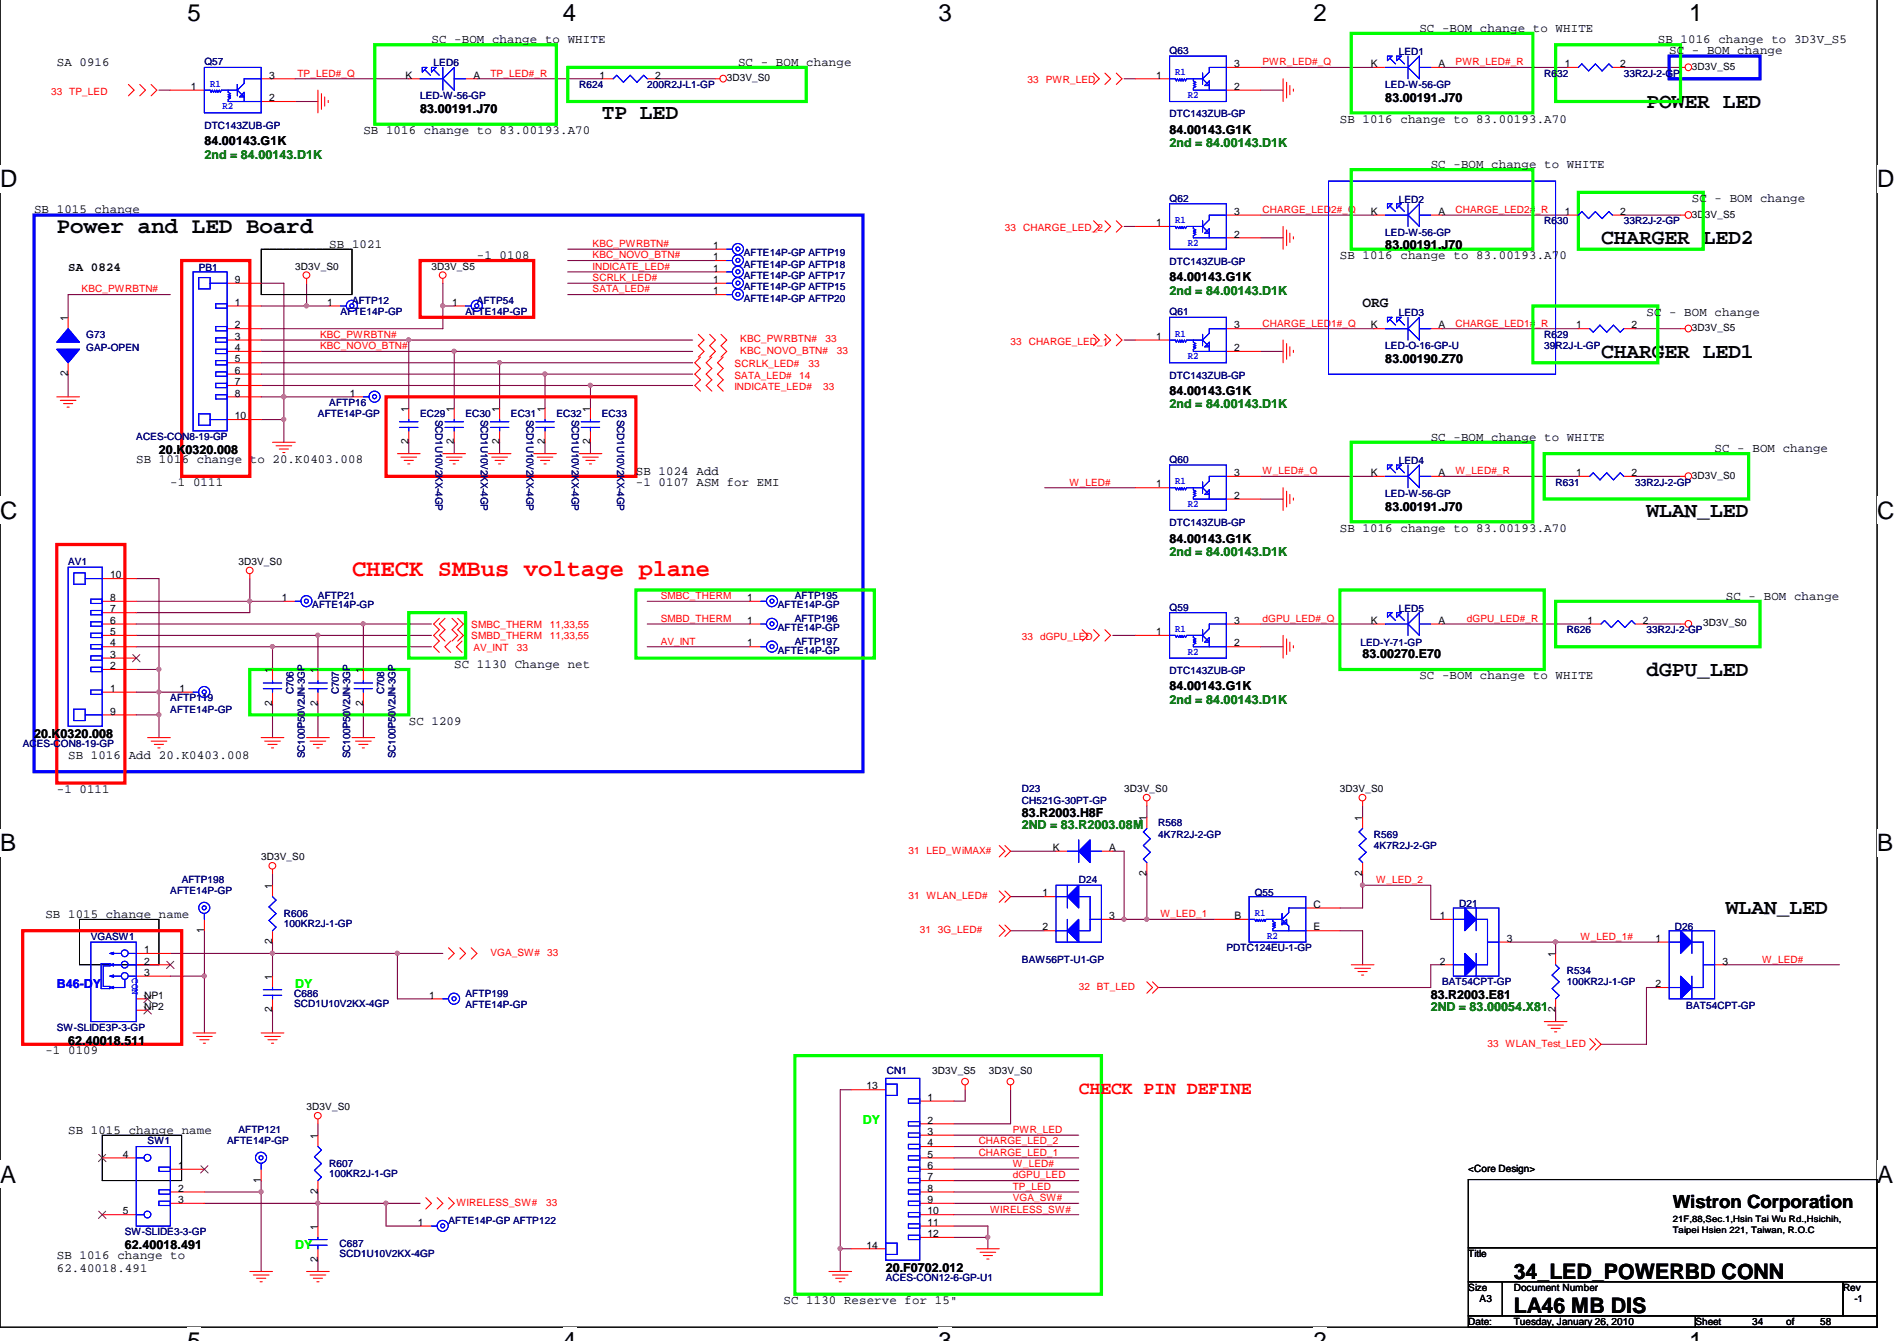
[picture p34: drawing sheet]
<svg xmlns="http://www.w3.org/2000/svg" width="297mm" height="210mm" viewBox="0 0 297 210" stroke-linecap="round" stroke-linejoin="round" font-family="sans-serif">
<defs><g id="words">
<g font-size="3.8">
<text x="29.4" y="3.3">5</text>
<text x="88.1" y="3.3">4</text>
<text x="146.9" y="3.3">3</text>
<text x="205.7" y="3.3">2</text>
<text x="264.5" y="3.3">1</text>
<text x="0" y="29.2">D</text>
<text x="293.9" y="29.2">D</text>
<text x="0" y="81.2">C</text>
<text x="293.9" y="81.2">C</text>
<text x="0" y="133.2">B</text>
<text x="293.9" y="133.2">B</text>
<text x="0" y="185.1">A</text>
<text x="293.9" y="185.1">A</text>
</g>
<text font-size="3.7" fill="#f00" x="55.1" y="90.2">CHECK SMBus voltage plane</text>
<text font-size="3.5" x="8.9" y="36.5">Power and LED Board</text>
<g font-size="3.3">
<text x="257.8" y="16.9">POWER LED</text>
<text x="94.2" y="18.6">TP LED</text>
<text x="250.7" y="38.2">CHARGER LED2</text>
<text x="250.7" y="56">CHARGER LED1</text>
<text x="257.8" y="80.9">WLAN_LED</text>
<text x="257.8" y="105.8">dGPU_LED</text>
<text x="270.3" y="143.1">WLAN_LED</text>
<text x="237" y="200.2">34_LED_POWERBD CONN</text>
<text x="237" y="205.5">LA46 MB DIS</text>
</g>
<text font-size="2.8" fill="#f00" x="168.9" y="171.2">CHECK PIN DEFINE</text>
<text font-size="2.8" x="261.9" y="189">Wistron Corporation</text>
<text font-size="2.3" x="213.4" y="48">ORG</text>
<g font-size="1.9">
<text x="222.2" y="5">SC -BOM change to WHITE</text>
<text x="8.9" y="10.3">SA 0916</text>
<text x="67.6" y="6.7">SC -BOM change to WHITE</text>
<text x="115.6" y="10.3">SC - BOM change</text>
<text x="259.6" y="6.7">SB 1016 change to 3D3V_S5</text>
<text x="261.4" y="8.5">SC - BOM change</text>
<text x="65.8" y="17.7">83.00191.J70</text>
<text x="216.9" y="15.9">83.00191.J70</text>
<text x="32" y="22.7">84.00143.G1K</text>
<text x="56.9" y="21">SB 1016 change to 83.00193.A70</text>
<text x="183.1" y="20.9">84.00143.G1K</text>
<text x="209.8" y="19.2">SB 1016 change to 83.00193.A70</text>
<text x="224" y="26.3">SC -BOM change to WHITE</text>
<text x="5.3" y="33.4">SB 1015 change</text>
<text x="264.9" y="31.6">SC - BOM change</text>
<text x="51.6" y="38.7">SB 1021</text>
<text x="74.7" y="40.5">-1 0108</text>
<text x="209.8" y="40.5">SB 1016 change to 83.00193.A70</text>
<text x="216.9" y="39">83.00191.J70</text>
<text x="10.7" y="42.4">SA 0824</text>
<text x="183.1" y="44">84.00143.G1K</text>
<text x="257.8" y="49.4">SC - BOM change</text>
<text x="216.9" y="56.8">83.00190.Z70</text>
<text x="183.1" y="61.8">84.00143.G1K</text>
<text x="24.9" y="71">20.K0320.008</text>
<text x="224" y="69">SC -BOM change to WHITE</text>
<text x="268.5" y="70.8">SC - BOM change</text>
<text x="21.3" y="72.5">SB 1016 change to 20.K0403.008</text>
<text x="26.7" y="76.1">-1 0111</text>
<text x="99.6" y="74.3">SB 1024 Add</text>
<text x="99.6" y="76.1">-1 0107 ASM for EMI</text>
<text x="209.8" y="83.2">SB 1016 change to 83.00193.A70</text>
<text x="216.9" y="79.9">83.00191.J70</text>
<text x="183.1" y="84.9">84.00143.G1K</text>
<text x="270.3" y="93.9">SC - BOM change</text>
<text x="71.1" y="104.5">SC 1130 Change net</text>
<text x="213.4" y="103.1">83.00270.E70</text>
<text x="222.2" y="106.3">SC -BOM change to WHITE</text>
<text x="64" y="113.4">SC 1209</text>
<text x="183.1" y="108">84.00143.G1K</text>
<text x="5.3" y="115.5">20.K0320.008</text>
<text x="10.7" y="118.8">SB 1016 Add 20.K0403.008</text>
<text x="8.9" y="124.1">-1 0111</text>
<text x="160" y="127.9">83.R2003.H8F</text>
<text x="7.1" y="143.7">SB 1015 change name</text>
<text x="224" y="156.4">83.R2003.E81</text>
<text x="7.1" y="165">-1 0109</text>
<text x="10.7" y="163.5">62.40018.511</text>
<text x="10.7" y="177.4">SB 1015 change name</text>
<text x="8.9" y="197">SB 1016 change to</text>
<text x="19.6" y="195.5">62.40018.491</text>
<text x="8.9" y="199.1">62.40018.491</text>
<text x="138.7" y="199.1">20.F0702.012</text>
<text x="122.7" y="204.1">SC 1130 Reserve for 15&quot;</text>
</g>
<g font-size="1.9" fill="#008000">
<text x="183.1" y="23">2nd = 84.00143.D1K</text>
<text x="32" y="24.8">2nd = 84.00143.D1K</text>
<text x="183.1" y="46.2">2nd = 84.00143.D1K</text>
<text x="183.1" y="63.9">2nd = 84.00143.D1K</text>
<text x="183.1" y="87.1">2nd = 84.00143.D1K</text>
<text x="183.1" y="110.2">2nd = 84.00143.D1K</text>
<text x="160" y="129.7">2ND = 83.R2003.08M</text>
<text x="224" y="158.2">2ND = 83.00054.X81</text>
</g>
<text font-size="1.9" fill="#00f" x="8.9" y="154.6">B46-DY</text>
<g font-size="1.9" fill="#0f0">
<text x="46.2" y="154.6">DY</text>
<text x="135.1" y="176">DY</text>
<text x="46.2" y="195.5">DY</text>
</g>
<g font-size="1.6" fill="#000080">
<text x="32" y="10.2">Q57</text>
<text x="67.9" y="10.4">LED6</text>
<text x="183.1" y="8.4">Q63</text>
<text x="219" y="8.6">LED1</text>
<text x="241.8" y="12">R632</text>
<text x="254.3" y="12">33R2J-2-GP</text>
<text x="65.8" y="15.6">LED-W-56-GP</text>
<text x="90.7" y="13.8">R624</text>
<text x="101.3" y="13.8">200R2J-L1-GP</text>
<text x="216.9" y="13.8">LED-W-56-GP</text>
<text x="32" y="20.2">DTC143ZUB-GP</text>
<text x="183.1" y="18.4">DTC143ZUB-GP</text>
<text x="183.1" y="31.6">Q62</text>
<text x="219" y="31.7">LED2</text>
<text x="241.8" y="35.1">R630</text>
<text x="254.3" y="35.1">33R2J-2-GP</text>
<text x="116.5" y="40.1">AFTE14P-GP AFTP19</text>
<text x="116.5" y="41.9">AFTE14P-GP AFTP18</text>
<text x="183.1" y="41.5">DTC143ZUB-GP</text>
<text x="216.9" y="36.9">LED-W-56-GP</text>
<text x="31.1" y="42.4">PB1</text>
<text x="55.1" y="47.6">AFTP12</text>
<text x="74.7" y="47.6">AFTP54</text>
<text x="116.5" y="45.4">AFTE14P-GP AFTP15</text>
<text x="116.5" y="47.2">AFTE14P-GP AFTP20</text>
<text x="116.5" y="43.7">AFTE14P-GP AFTP17</text>
<text x="13.5" y="52.9">G73</text>
<text x="53.3" y="49.3">AFTE14P-GP</text>
<text x="72.9" y="49.3">AFTE14P-GP</text>
<text x="183.1" y="49.3">Q61</text>
<text x="219" y="49.5">LED3</text>
<text x="241.8" y="52.9">R629</text>
<text x="13.5" y="55">GAP-OPEN</text>
<text x="183.1" y="59.3">DTC143ZUB-GP</text>
<text x="216.9" y="54.7">LED-O-16-GP-U</text>
<text x="241.8" y="54.7">39R2J-L-GP</text>
<text x="49.8" y="65.3">AFTE14P-GP</text>
<text x="51.6" y="63.6">AFTP16</text>
<text x="65.8" y="65.3">EC29</text>
<text x="68.2" y="65.7" transform="rotate(90 68.2 65.7)">SCD1U10V2KX-4GP</text>
<text x="72.9" y="65.3">EC30</text>
<text x="75.3" y="65.7" transform="rotate(90 75.3 65.7)">SCD1U10V2KX-4GP</text>
<text x="80" y="65.3">EC31</text>
<text x="82.4" y="65.7" transform="rotate(90 82.4 65.7)">SCD1U10V2KX-4GP</text>
<text x="87.1" y="65.3">EC32</text>
<text x="89.5" y="65.7" transform="rotate(90 89.5 65.7)">SCD1U10V2KX-4GP</text>
<text x="94.2" y="65.3">EC33</text>
<text x="96.6" y="65.7" transform="rotate(90 96.6 65.7)">SCD1U10V2KX-4GP</text>
<text x="21.3" y="68.9">ACES-CON8-19-GP</text>
<text x="183.1" y="72.4">Q60</text>
<text x="216.9" y="77.8">LED-W-56-GP</text>
<text x="219" y="72.6">LED4</text>
<text x="243.6" y="76">R631</text>
<text x="256" y="76">33R2J-2-GP</text>
<text x="183.1" y="82.4">DTC143ZUB-GP</text>
<text x="10.7" y="88.4">AV1</text>
<text x="48.9" y="95.2">AFTE14P-GP</text>
<text x="49.8" y="93.8">AFTP21</text>
<text x="121.8" y="95.2">AFTE14P-GP</text>
<text x="124.5" y="93.8">AFTP195</text>
<text x="183.1" y="95.6">Q59</text>
<text x="219" y="95.7">LED5</text>
<text x="121.8" y="98.8">AFTE14P-GP</text>
<text x="124.5" y="100.9">AFTP197</text>
<text x="124.5" y="97.3">AFTP196</text>
<text x="213" y="101.1">LED-Y-71-GP</text>
<text x="245.4" y="99.1">R626</text>
<text x="257.8" y="99.1">33R2J-2-GP</text>
<text x="121.8" y="102.3">AFTE14P-GP</text>
<text x="183.1" y="105.5">DTC143ZUB-GP</text>
<text x="26.7" y="109.8">AFTP119</text>
<text x="26.7" y="111.6">AFTE14P-GP</text>
<text x="45.9" y="108.7" transform="rotate(-90 45.9 108.7)">C706</text>
<text x="53" y="108.7" transform="rotate(-90 53 108.7)">C707</text>
<text x="60.2" y="108.7" transform="rotate(-90 60.2 108.7)">C708</text>
<text x="3.6" y="116.9">ACES-CON8-19-GP</text>
<text x="47.7" y="118.7" transform="rotate(-90 47.7 118.7)">SC100P50V2JN-3GP</text>
<text x="54.8" y="118.7" transform="rotate(-90 54.8 118.7)">SC100P50V2JN-3GP</text>
<text x="61.9" y="118.7" transform="rotate(-90 61.9 118.7)">SC100P50V2JN-3GP</text>
<text x="160" y="124">D23</text>
<text x="160" y="125.8">CH521G-30PT-GP</text>
<text x="181.4" y="129.3">R568</text>
<text x="181.4" y="131.1">4K7R2J-2-GP</text>
<text x="215.1" y="131.1">R569</text>
<text x="215.1" y="132.9">4K7R2J-2-GP</text>
<text x="26.7" y="140">AFTE14P-GP</text>
<text x="28.4" y="138.2">AFTP198</text>
<text x="44.4" y="143.6">R606</text>
<text x="168.9" y="138.2">D24</text>
<text x="196.5" y="140.2">Q55</text>
<text x="228.5" y="142">D21</text>
<text x="14.2" y="147.1">VGASW1</text>
<text x="44.4" y="145.2">100KR2J-1-GP</text>
<text x="192" y="148.9">PDTC124EU-1-GP</text>
<text x="262.3" y="145.5">D26</text>
<text x="160" y="150.7">BAW56PT-U1-GP</text>
<text x="225.8" y="154.2">BAT54CPT-GP</text>
<text x="245.4" y="152.5">R534</text>
<text x="245.4" y="154.2">100KR2J-1-GP</text>
<text x="8.9" y="161.3">SW-SLIDE3P-3-GP</text>
<text x="46.1" y="156">C686</text>
<text x="46.1" y="157.6">SCD1U10V2KX-4GP</text>
<text x="72.9" y="156">AFTP199</text>
<text x="72.9" y="157.8">AFTE14P-GP</text>
<text x="264" y="158">BAT54CPT-GP</text>
<text x="138.9" y="168.1">CN1</text>
<text x="23.1" y="179.1">SW1</text>
<text x="35.6" y="179.1">AFTE14P-GP</text>
<text x="37.3" y="177.3">AFTP121</text>
<text x="51.6" y="182.7">R607</text>
<text x="51.6" y="184.3">100KR2J-1-GP</text>
<text x="70.2" y="191.6">AFTE14P-GP AFTP122</text>
<text x="19.6" y="193.4">SW-SLIDE3-3-GP</text>
<text x="53.2" y="195.1">C687</text>
<text x="53.2" y="196.7">SCD1U10V2KX-4GP</text>
<text x="138.7" y="200.5">ACES-CON12-6-GP-U1</text>
</g>
<g font-size="1.6" fill="#f00">
<text x="46.6" y="12">TP_LED#_Q</text>
<text x="76.8" y="12">TP_LED#_R</text>
<text x="197.7" y="10.2">PWR_LED#_Q</text>
<text x="227.9" y="10.2">PWR_LED#_R</text>
<text x="8" y="14.8">33 TP_LED</text>
<text x="160.9" y="13.1">33 PWR_LED</text>
<text x="197.7" y="33.3">CHARGE_LED2#_Q</text>
<text x="227.9" y="33.3">CHARGE_LED2#_R</text>
<text x="92.8" y="38.7">KBC_PWRBTN#</text>
<text x="92.8" y="40.4">KBC_NOVO_BTN#</text>
<text x="157.4" y="36.2">33 CHARGE_LED_2</text>
<text x="12.8" y="45.8">KBC_PWRBTN#</text>
<text x="92.8" y="42.2">INDICATE_LED#</text>
<text x="92.8" y="44">SCRLK_LED#</text>
<text x="92.8" y="45.8">SATA_LED#</text>
<text x="50.1" y="52.9">KBC_PWRBTN#</text>
<text x="115.9" y="53.6">KBC_PWRBTN#</text>
<text x="129.2" y="53.6">33</text>
<text x="158.2" y="53.9">33 CHARGE_LED_1</text>
<text x="197.7" y="51.1">CHARGE_LED1#_Q</text>
<text x="227.9" y="51.1">CHARGE_LED1#_R</text>
<text x="50.1" y="54.7">KBC_NOVO_BTN#</text>
<text x="115" y="59.3">SATA_LED#</text>
<text x="115" y="57.5">SCRLK_LED#</text>
<text x="115.9" y="55.4">KBC_NOVO_BTN#</text>
<text x="125.2" y="59.3">14</text>
<text x="126.6" y="57.5">33</text>
<text x="131" y="55.4">33</text>
<text x="115" y="61.1">INDICATE_LED#</text>
<text x="128.9" y="61.1">33</text>
<text x="167.5" y="76">W_LED#</text>
<text x="197.7" y="74.2">W_LED#_Q</text>
<text x="227.9" y="74.2">W_LED#_R</text>
<text x="103.5" y="93.8">SMBC_THERM</text>
<text x="73.8" y="98.2">SMBC_THERM</text>
<text x="73.8" y="100">SMBD_THERM</text>
<text x="74.1" y="102">AV_INT</text>
<text x="80.9" y="102">33</text>
<text x="86.1" y="98.2">11,33,55</text>
<text x="86.1" y="100">11,33,55</text>
<text x="103.5" y="97.3">SMBD_THERM</text>
<text x="103.5" y="100.9">AV_INT</text>
<text x="160" y="100.2">33 dGPU_LED</text>
<text x="197.7" y="97.3">dGPU_LED#_Q</text>
<text x="229.7" y="97.3">dGPU_LED#_R</text>
<text x="142.2" y="133.6">31 LED_WiMAX#</text>
<text x="142.2" y="140.7">31 WLAN_LED#</text>
<text x="181.7" y="143.6">W_LED_1</text>
<text x="215.5" y="138.2">W_LED_2</text>
<text x="76.8" y="149.6">VGA_SW#</text>
<text x="85.7" y="149.6">33</text>
<text x="144" y="146.1">31</text>
<text x="146.9" y="146.1">3G_LED#</text>
<text x="247.5" y="147.1">W_LED_1#</text>
<text x="168.9" y="155">32 BT_LED</text>
<text x="275.9" y="150.7">W_LED#</text>
<text x="232.9" y="163.8">33 WLAN_Test_LED</text>
<text x="153.2" y="179.1">CHARGE_LED_2</text>
<text x="158.6" y="177.3">PWR_LED</text>
<text x="153.2" y="180.9">CHARGE_LED_1</text>
<text x="158.6" y="182.7">W_LED#</text>
<text x="158.6" y="184.5">dGPU_LED</text>
<text x="71.5" y="188.7">WIRELESS_SW#</text>
<text x="85.5" y="188.7">33</text>
<text x="155" y="189.8">WIRELESS_SW#</text>
<text x="158.6" y="186.2">TP_LED</text>
<text x="158.6" y="188">VGA_SW#</text>
</g>
<g font-size="1.6" fill="#00f">
<text x="184" y="11.8">R1</text>
<text x="32.9" y="13.6">R1</text>
<text x="34.8" y="17.1">R2</text>
<text x="186" y="15.3">R2</text>
<text x="184" y="34.9">R1</text>
<text x="186" y="38.5">R2</text>
<text x="184" y="52.7">R1</text>
<text x="186" y="56.2">R2</text>
<text x="184" y="75.8">R1</text>
<text x="186" y="79.3">R2</text>
<text x="184" y="98.9">R1</text>
<text x="186" y="102.5">R2</text>
<text x="196.5" y="143.4">R1</text>
<text x="198.4" y="146.9">R2</text>
<text x="20.7" y="153.1" transform="rotate(90 20.7 153.1)">CON</text>
</g>
<g font-size="1.6">
<text x="193.3" y="10.5">3</text>
<text x="214.6" y="10.5">K</text>
<text x="225.3" y="10.5">A</text>
<text x="245" y="10.5">1</text>
<text x="253.7" y="10.5">2</text>
<text x="264.9" y="10.9">3D3V_S5</text>
<text x="29.9" y="14.1">1</text>
<text x="42.1" y="15.8">2</text>
<text x="42.1" y="12.3">3</text>
<text x="63.5" y="12.3">K</text>
<text x="74.1" y="12.3">A</text>
<text x="93.9" y="12.3">1</text>
<text x="102.6" y="12.3">2</text>
<text x="113.8" y="12.7">3D3V_S0</text>
<text x="181" y="12.3">1</text>
<text x="193.3" y="14.1">2</text>
<text x="181" y="35.4">1</text>
<text x="193.3" y="33.6">3</text>
<text x="214.6" y="33.6">K</text>
<text x="225.3" y="33.6">A</text>
<text x="245" y="33.6">1</text>
<text x="253.7" y="33.6">2</text>
<text x="264.9" y="34.1">3D3V_S5</text>
<text x="111.7" y="39">1</text>
<text x="111.7" y="40.7">1</text>
<text x="193.3" y="37.2">2</text>
<text x="36.8" y="47.9">1</text>
<text x="36.8" y="44.3">9</text>
<text x="46.2" y="42.2">3D3V_S0</text>
<text x="51.2" y="47.9">1</text>
<text x="67.6" y="42.2">3D3V_S5</text>
<text x="70.8" y="47.9">1</text>
<text x="111.7" y="44.3">1</text>
<text x="111.7" y="46.1">1</text>
<text x="111.7" y="42.5">1</text>
<text x="10.6" y="50.2" transform="rotate(-90 10.6 50.2)">1</text>
<text x="36.8" y="51.4">2</text>
<text x="36.8" y="53.2">3</text>
<text x="181" y="53.2">1</text>
<text x="193.3" y="51.4">3</text>
<text x="214.6" y="51.4">K</text>
<text x="225.3" y="51.4">A</text>
<text x="246.8" y="51.4">1</text>
<text x="255.5" y="51.4">2</text>
<text x="264.9" y="51.8">3D3V_S5</text>
<text x="10.6" y="58.9" transform="rotate(-90 10.6 58.9)">2</text>
<text x="36.8" y="55">4</text>
<text x="36.8" y="56.7">5</text>
<text x="36.8" y="58.5">6</text>
<text x="193.3" y="55">2</text>
<text x="36.8" y="60.3">7</text>
<text x="36.8" y="62.1">8</text>
<text x="36.8" y="65.6">10</text>
<text x="54.8" y="62.1">1</text>
<text x="64" y="64.4" transform="rotate(-90 64 64.4)">1</text>
<text x="71.1" y="64.4" transform="rotate(-90 71.1 64.4)">1</text>
<text x="78.2" y="64.4" transform="rotate(-90 78.2 64.4)">1</text>
<text x="85.3" y="64.4" transform="rotate(-90 85.3 64.4)">1</text>
<text x="92.4" y="64.4" transform="rotate(-90 92.4 64.4)">1</text>
<text x="64" y="69.6" transform="rotate(-90 64 69.6)">2</text>
<text x="71.1" y="69.6" transform="rotate(-90 71.1 69.6)">2</text>
<text x="78.2" y="69.6" transform="rotate(-90 78.2 69.6)">2</text>
<text x="85.3" y="69.6" transform="rotate(-90 85.3 69.6)">2</text>
<text x="92.4" y="69.6" transform="rotate(-90 92.4 69.6)">2</text>
<text x="181" y="76.3">1</text>
<text x="193.3" y="74.5">3</text>
<text x="214.6" y="74.5">K</text>
<text x="225.3" y="74.5">A</text>
<text x="246.8" y="74.5">1</text>
<text x="255.5" y="74.5">2</text>
<text x="264.9" y="74.9">3D3V_S0</text>
<text x="193.3" y="78.1">2</text>
<text x="37.3" y="88.4">3D3V_S0</text>
<text x="17.2" y="95.9">7</text>
<text x="17.2" y="94.1">8</text>
<text x="17.2" y="90.5">10</text>
<text x="44.1" y="94.1">1</text>
<text x="117" y="94.1">1</text>
<text x="17.2" y="101.2">4</text>
<text x="17.2" y="99.4">5</text>
<text x="17.2" y="97.6">6</text>
<text x="117" y="101.2">1</text>
<text x="117" y="97.6">1</text>
<text x="181" y="99.4">1</text>
<text x="193.3" y="101.2">2</text>
<text x="193.3" y="97.6">3</text>
<text x="214.6" y="97.6">K</text>
<text x="225.3" y="97.6">A</text>
<text x="248.6" y="97.6">1</text>
<text x="257.3" y="97.6">2</text>
<text x="266.7" y="98.1">3D3V_S0</text>
<text x="17.2" y="104.7">2</text>
<text x="17.2" y="103">3</text>
<text x="42.6" y="105.3" transform="rotate(-90 42.6 105.3)">1</text>
<text x="49.7" y="105.3" transform="rotate(-90 49.7 105.3)">1</text>
<text x="56.9" y="105.3" transform="rotate(-90 56.9 105.3)">1</text>
<text x="17.2" y="108.3">1</text>
<text x="17.2" y="111.9">9</text>
<text x="28.1" y="108.3">1</text>
<text x="42.6" y="110.5" transform="rotate(-90 42.6 110.5)">2</text>
<text x="49.7" y="110.5" transform="rotate(-90 49.7 110.5)">2</text>
<text x="56.9" y="110.5" transform="rotate(-90 56.9 110.5)">2</text>
<text x="176" y="124">3D3V_S0</text>
<text x="209.8" y="124">3D3V_S0</text>
<text x="179.5" y="128.5" transform="rotate(-90 179.5 128.5)">1</text>
<text x="213.3" y="128.5" transform="rotate(-90 213.3 128.5)">1</text>
<text x="40.9" y="134.7">3D3V_S0</text>
<text x="164.8" y="133.2">K</text>
<text x="173.7" y="133.2">A</text>
<text x="179.5" y="137.1" transform="rotate(-90 179.5 137.1)">2</text>
<text x="213.3" y="137.1" transform="rotate(-90 213.3 137.1)">2</text>
<text x="42.6" y="139.1" transform="rotate(-90 42.6 139.1)">1</text>
<text x="163.2" y="140.3">1</text>
<text x="173.7" y="143.9">3</text>
<text x="193.3" y="143.9">B</text>
<text x="205.7" y="142.1">C</text>
<text x="225.5" y="143.9">1</text>
<text x="22.6" y="149.2">1</text>
<text x="32" y="146" transform="rotate(-90 32 146)">1</text>
<text x="42.6" y="147.8" transform="rotate(-90 42.6 147.8)">2</text>
<text x="163.2" y="145.6">2</text>
<text x="205.7" y="145.6">E</text>
<text x="235.9" y="147.4">3</text>
<text x="243.5" y="149.8" transform="rotate(-90 243.5 149.8)">1</text>
<text x="259.2" y="147.4">1</text>
<text x="22.6" y="151">2</text>
<text x="22.6" y="152.8">3</text>
<text x="42.6" y="153.3" transform="rotate(-90 42.6 153.3)">1</text>
<text x="225.5" y="151">2</text>
<text x="259.2" y="154.5">2</text>
<text x="269.7" y="151">3</text>
<text x="22.6" y="156.3">NP1</text>
<text x="22.6" y="158.1">NP2</text>
<text x="42.6" y="158.5" transform="rotate(-90 42.6 158.5)">2</text>
<text x="67.2" y="156.3">1</text>
<text x="243.5" y="158.5" transform="rotate(-90 243.5 158.5)">2</text>
<text x="48" y="173.8">3D3V_S0</text>
<text x="135.7" y="170.5">13</text>
<text x="145.2" y="172.3">1</text>
<text x="146" y="168.1">3D3V_S5</text>
<text x="154.9" y="168.1">3D3V_S0</text>
<text x="49.7" y="178.2" transform="rotate(-90 49.7 178.2)">1</text>
<text x="145.2" y="175.9">2</text>
<text x="145.2" y="177.6">3</text>
<text x="145.2" y="179.4">4</text>
<text x="19.2" y="181.2">4</text>
<text x="27.9" y="183">1</text>
<text x="40.9" y="185.1" transform="rotate(-90 40.9 185.1)">1</text>
<text x="145.2" y="181.2">5</text>
<text x="145.2" y="183">6</text>
<text x="145.2" y="184.8">7</text>
<text x="229.9" y="183.4">&lt;Core Design&gt;</text>
<text x="19.2" y="190.1">5</text>
<text x="27.9" y="186.5">2</text>
<text x="27.9" y="188.3">3</text>
<text x="49.7" y="186.9" transform="rotate(-90 49.7 186.9)">2</text>
<text x="65.4" y="191.9">1</text>
<text x="145.2" y="186.5">8</text>
<text x="145.2" y="188.3">9</text>
<text x="145.2" y="190.1">10</text>
<text x="145.2" y="191.9">11</text>
<text x="49.7" y="197.6" transform="rotate(-90 49.7 197.6)">2</text>
<text x="49.7" y="192.5" transform="rotate(-90 49.7 192.5)">1</text>
<text x="135.7" y="195.4">14</text>
<text x="145.2" y="193.6">12</text>
<text x="229.9" y="196.7">Title</text>
<text x="229.9" y="202.1">Size</text>
<text x="231.7" y="203.8">A3</text>
<text x="237" y="202.1">Document Number</text>
<text x="288.6" y="202.1">Rev</text>
<text x="290.4" y="203.8">-1</text>
<text x="229.9" y="207.4">Date:</text>
<text x="237" y="207.4">Tuesday, January 26, 2010</text>
<text x="265.5" y="207.4">Sheet</text>
<text x="274.4" y="207.4">34</text>
<text x="279.7" y="207.4">of</text>
<text x="285" y="207.4">58</text>
</g>
<g font-size="1.4">
<text x="261.9" y="191.3">21F,88,Sec.1,Hsin Tai Wu Rd.,Hsichih,</text>
<text x="261.9" y="193.1">Taipei Hsien 221, Taiwan, R.O.C</text>
</g>
</g></defs>
<path d="M0 -.1v207.8h293.9v-207.8" fill="none" stroke="#000" stroke-width=".17"/>
<g fill="#fff">
<path d="M29.4 -.1h2.1v4.2h-2.1z"/>
<path d="M29.4 207.7h2.1v2.2h-2.1z"/>
<path d="M88.1 -.1h2.2v4.2h-2.2z"/>
<path d="M88.1 207.7h2.2v2.2h-2.2z"/>
<path d="M146.9 -.1h2.2v4.2h-2.2z"/>
<path d="M146.9 207.7h2.2v2.2h-2.2z"/>
<path d="M205.7 -.1h2.1v4.2h-2.1z"/>
<path d="M205.7 207.7h2.1v2.2h-2.1z"/>
<path d="M264.5 -.1h2.1v4.2h-2.1z"/>
<path d="M264.5 207.7h2.1v2.2h-2.1z"/>
<path d="M0 25.8h2.8v4.3h-2.8z"/>
<path d="M293.9 25.8h2.8v4.3h-2.8z"/>
<path d="M0 77.8h2.8v4.2h-2.8z"/>
<path d="M293.9 77.8h2.8v4.2h-2.8z"/>
<path d="M0 129.8h2.5v4.2h-2.5z"/>
<path d="M293.9 129.8h2.6v4.2h-2.6z"/>
<path d="M0 181.7h2.5v4.2h-2.5z"/>
<path d="M293.9 181.7h2.6v4.2h-2.6z"/>
</g>
<g fill="none" stroke="#800040" stroke-width=".17">
<path d="M24.9 14.1h1.8M46.2 12.3h17.8M46.2 15.9h3.6M74.7 12.3h19.5M103.1 12.3h8.9M176 12.3h1.8M197.4 10.6h17.7M197.4 14.1h3.5M225.8 10.6h19.6M254.3 10.6h8.8M88.9 39h23.1M176 35.4h1.8"/>
<path d="M197.4 33.7h17.7M197.4 37.2h3.5M225.8 33.7h19.6M254.3 33.7h8.8M10.7 58.6v3.5M26.7 46.1h-16v3.6M40.9 55h67.6M40.9 53.2h67.6M40.9 44.3h3.5v24.9M40.9 47.9h10.7M40.9 58.6h67.6M40.9 56.8h67.6"/>
<path d="M48 44.3v3.6M64 53.2v10.7M69.3 44.3v7.1h-28.4M69.3 47.9h1.8M71.1 55v8.9M78.2 56.8v7.1M85.3 58.6v5.3M88.9 46.1h23.1M88.9 42.6h23.1M88.9 44.3h23.1M88.9 40.8h23.1M176 53.2h1.8"/>
<path d="M197.4 51.4h17.7M197.4 55h3.5M225.8 51.4h21.3M256 51.4h7.1M40.9 65.7h3.5M40.9 62.1h14.2M40.9 60.3h67.6M64 69.2v1.8M71.1 69.2v1.8M78.2 69.2v1.8M85.3 69.2v1.8M92.5 60.3v3.6"/>
<path d="M92.5 69.2v1.8M163.6 76.3h14.2M197.4 74.6h17.7M197.4 78.1h3.5M225.8 74.6h21.3M256 74.6h7.1M21.3 97.7h46.3M21.3 99.5h46.3M21.3 90.6h3.6v24.9M21.3 94.1h23.1M39.1 90.6v5.3h-17.8M49.8 99.5v5.3"/>
<path d="M56.9 97.7v7.1M101.3 97.7h16M101.3 94.1h16M174.2 99.5h3.6M197.4 97.7h17.7M225.8 97.7h23.1M257.8 97.7h5.3M21.3 101.2h46.3M21.3 108.3h7.1M21.3 104.8h3.6M21.3 111.9h3.6M42.7 101.2v3.6"/>
<path d="M42.7 110.1v5.4M49.8 110.1v5.4M56.9 110.1v5.4M101.3 101.2h16M197.4 101.2h3.5M42.7 136.8v1.8M158.2 133.2h7.2M174.2 133.2h1.8v10.7M179.6 126.1v1.8M179.6 136.8v7.1M213.4 138.6h10.6v5.3h1.8M213.4 126.1v1.8"/>
<path d="M213.4 136.8v5.3h-3.6M26.7 149.2h42.6M26.7 152.8h5.3M32 145.7v16M42.7 147.5v5.3M42.7 158.1v3.6M62.2 149.2v7.2h5.4M158.2 145.7h5.4M158.2 140.3h5.4M174.2 143.9h16M209.8 145.7h3.6v5.3M225.8 151h-1.8v3.6h-42.6"/>
<path d="M236.5 147.5h23.1M243.6 147.5v1.7M243.6 158.1v1.8M259.6 154.6h-1.8v8.9h-7.1M270.3 151h17.7M49.8 175.9v1.8M133.3 170.6h-1.7v28.4M149.4 177.7h19.5M149.4 179.5h19.5M151.1 170.6v1.8h-1.7M158.2 170.6v5.3h-8.8M32 188.4h33.8"/>
<path d="M32 186.6h8.9M40.9 184.8v14.2M49.8 186.6v5.3M49.8 197.2v1.8M60.5 188.4v3.5h5.3M131.6 195.5h1.7M149.4 188.4h19.5M149.4 186.6h19.5M149.4 191.9h5.3v3.6M149.4 181.2h19.5M149.4 183h19.5M149.4 184.8h19.5"/>
<path d="M149.4 190.1h19.5M149.4 193.7h5.3"/>
</g>
<g fill="#f0f" stroke="#f0f" stroke-width=".17">
<circle cx="60.4" cy="188.3" r=".32"/>
<circle cx="40.9" cy="186.6" r=".32"/>
<circle cx="62.2" cy="149.2" r=".32"/>
<circle cx="32" cy="152.8" r=".32"/>
<circle cx="213.3" cy="138.5" r=".32"/>
<circle cx="243.6" cy="147.4" r=".32"/>
<circle cx="179.6" cy="143.9" r=".32"/>
<circle cx="176" cy="143.9" r=".32"/>
<circle cx="49.8" cy="188.3" r=".32"/>
<circle cx="42.6" cy="149.2" r=".32"/>
<circle cx="44.4" cy="62.1" r=".32"/>
<circle cx="48" cy="47.9" r=".32"/>
<circle cx="44.4" cy="65.6" r=".32"/>
<circle cx="64" cy="53.2" r=".32"/>
<circle cx="71.1" cy="55" r=".32"/>
<circle cx="85.3" cy="58.5" r=".32"/>
<circle cx="78.2" cy="56.8" r=".32"/>
<circle cx="24.9" cy="111.9" r=".32"/>
<circle cx="24.9" cy="104.8" r=".32"/>
<circle cx="39.1" cy="94.1" r=".32"/>
<circle cx="24.9" cy="108.3" r=".32"/>
<circle cx="92.4" cy="60.3" r=".32"/>
<circle cx="131.5" cy="195.4" r=".32"/>
<circle cx="154.7" cy="193.7" r=".32"/>
<circle cx="42.6" cy="101.2" r=".32"/>
<circle cx="49.8" cy="99.4" r=".32"/>
<circle cx="56.9" cy="97.7" r=".32"/>
<circle cx="69.3" cy="47.9" r=".32"/>
</g>
<g fill="none" stroke="#f00" stroke-width=".17">
<path d="M20.1 13.2l.9 .9-.9 .9M21.9 13.2l.9 .9-.9 .9M23.7 13.2l.9 .9-.9 .9M26.7 14.1h5.3M40.9 12.3h5.3M40.9 15.9h5.3M49.8 14.1v3.6M50.3 14.7v2.4M50.8 15.2v1.4M51.4 15.7v.4M64 12.3h1.8M72.9 12.3h1.8"/>
<path d="M94.2 12.3h1.8M101.3 12.3h1.8M112 12.3h.7M171.2 11.4l.9 .9-.9 .9M173 11.4l.9 .9-.9 .9M174.8 11.4l.9 .9-.9 .9M177.8 12.3h5.3M192 10.6h5.4M192 14.1h5.4M200.9 12.3v3.6M201.5 12.9v2.4M202 13.4v1.4"/>
<path d="M202.5 13.9v.4M215.1 10.6h1.8M224 10.6h1.8M245.4 10.6h1.7M252.5 10.6h1.8M263.1 10.6h.8M112 39h1.8M171.2 34.6l.9 .8-.9 .9M173 34.6l.9 .8-.9 .9M174.8 34.6l.9 .8-.9 .9M177.8 35.4h5.3M192 33.7h5.4"/>
<path d="M192 37.2h5.4M200.9 35.4v3.6M201.5 36v2.5M202 36.5v1.4M202.5 37.1v.3M215.1 33.7h1.8M224 33.7h1.8M245.4 33.7h1.7M252.5 33.7h1.8M263.1 33.7h.8M10.7 49.7v1.7M10.7 56.8v1.8"/>
<path d="M35.6 51.4h5.3M35.6 47.9h5.3M35.6 55h5.3M35.6 53.2h5.3M35.6 44.3h5.3M35.6 56.8h5.3M35.6 58.6h5.3M48 43.6v.7M51.6 47.9h1.7M69.3 43.6v.7M71.1 47.9h1.8M109.3 52.3l.9 .9-.9 .9 .9 .9-.9 .9"/>
<path d="M109.7 55.9l-.9 .9 .9 .9-.9 .9 .9 .9-.9 .8 .9 .9M111.1 52.3l.9 .9-.9 .9 .9 .9-.9 .9M111.5 55.9l-.9 .9 .9 .9-.9 .9 .9 .9-.9 .8 .9 .9M112 40.8h1.8M112 44.3h1.8M112 46.1h1.8M112 42.6h1.8M112.9 52.3l.9 .9-.9 .9 .9 .9-.9 .9M113.2 55.9l-.8 .9 .8 .9-.8 .9 .8 .9-.8 .8 .8 .9M171.2 52.3l.9 .9-.9 .9M173 52.3l.9 .9-.9 .9M174.8 52.3l.9 .9-.9 .9"/>
<path d="M177.8 53.2h5.3M192 51.4h5.4M192 55h5.4M200.9 53.2v3.6M201.5 53.8v2.4M202 54.3v1.4M202.5 54.8v.4M215.1 51.4h1.8M224 51.4h1.8M247.1 51.4h1.8M254.3 51.4h1.7M263.1 51.4h.8"/>
<path d="M8.9 62.1h3.5M9.4 62.7h2.5M9.9 63.2h1.5M10.5 63.7h.3M35.6 62.1h5.3M35.6 60.3h5.3M35.6 65.7h5.3M42.7 69.2h3.5M43.2 69.8h2.5M43.7 70.3h1.5M44.3 70.8h.3M55.1 62.1h1.8"/>
<path d="M62.2 71h3.6M62.8 71.6h2.4M63.3 72.1h1.4M63.8 72.6h.4M64 63.9v1.8M64 67.5v1.7M69.3 71h3.6M69.9 71.6h2.4M70.4 72.1h1.4M71 72.6h.3M71.1 63.9v1.8M71.1 67.5v1.7"/>
<path d="M76.5 71h3.5M77 71.6h2.5M77.5 72.1h1.5M78.1 72.6h.3M78.2 63.9v1.8M78.2 67.5v1.7M83.6 71h3.5M84.1 71.6h2.5M84.6 72.1h1.5M85.2 72.6h.3M85.3 63.9v1.8M85.3 67.5v1.7"/>
<path d="M90.7 71h3.5M91.2 71.6h2.5M91.7 72.1h1.5M92.3 72.6h.3M92.5 63.9v1.8M92.5 67.5v1.7M177.8 76.3h5.3M192 74.6h5.4M192 78.1h5.4M200.9 76.3v3.6M201.5 76.9v2.4M202 77.4v1.4"/>
<path d="M202.5 77.9v.4M215.1 74.6h1.8M224 74.6h1.8M247.1 74.6h1.8M254.3 74.6h1.7M263.1 74.6h.8M16 97.7h5.3M16 94.1h5.3M16 99.5h5.3M16 95.9h5.3M16 90.6h5.3M39.1 89.8v.8"/>
<path d="M44.4 94.1h1.8M68.8 96.8l-.9 .9 .9 .9-.9 .9 .9 .8-.9 .9 .9 .9M69.7 96.8l-.9 .9 .9 .9-.9 .9 .9 .8M70.8 96.8l.9 .9-.9 .9 .9 .9-.9 .8M71.7 96.8l.9 .9-.9 .9 .9 .9-.9 .8M117.3 97.7h1.8M117.3 94.1h1.8M169.5 98.6l.8 .9-.8 .8M171.2 98.6l.9 .9-.9 .8M173 98.6l.9 .9-.9 .8M177.8 99.5h5.3M192 97.7h5.4"/>
<path d="M200.9 99.5v3.5M215.1 97.7h1.8M224 97.7h1.8M248.9 97.7h1.8M256 97.7h1.8M263.1 97.7h.8M16 101.2h5.3M16 108.3h5.3M16 104.8h5.3M16 103h5.3M16 111.9h5.3M23.1 115.5h3.6"/>
<path d="M23.7 116h2.4M24.2 116.5h1.4M24.7 117.1h.4M28.4 108.3h1.8M40.9 115.5h3.5M41.4 116h2.5M42 116.5h1.4M42.5 117.1h.3M42.7 104.8v1.8M42.7 108.3v1.8M48 115.5h3.6M48.6 116h2.4"/>
<path d="M49.1 116.5h1.4M49.6 117.1h.4M49.8 104.8v1.8M49.8 108.3v1.8M55.1 115.5h3.6M55.7 116h2.4M56.2 116.5h1.4M56.7 117.1h.4M56.9 104.8v1.8M56.9 108.3v1.8M70.6 100.3l-.9 .9 .9 .9M72.3 100.3l-.8 .9 .8 .9"/>
<path d="M117.3 101.2h1.8M192 101.2h5.4M201.5 100v2.5M202 100.5v1.5M202.5 101.1v.3M42.7 136.1v.7M42.7 138.6v1.7M156.5 139.5l.9 .8-.9 .9M156.5 132.3l.9 .9-.9 .9M157.4 139.5l.8 .8-.8 .9M157.4 132.3l.8 .9-.8 .9M165.4 133.2h1.7"/>
<path d="M172.5 133.2h1.7M179.6 125.4v.7M179.6 127.9v1.8M179.6 135v1.8M213.4 125.4v.7M213.4 127.9v1.8M213.4 135v1.8M21.3 151h5.4M21.3 156.4h1.8M21.3 158.1h1.8M21.3 149.2h5.4M21.3 152.8h5.4"/>
<path d="M32 143.9v1.8M42.7 145.7v1.8M42.7 152.8v1.8M42.7 156.4v1.7M67.6 156.4h1.7M70.2 148.4l.9 .8-.9 .9M72 148.4l.9 .8-.9 .9M73.8 148.4l.9 .8-.9 .9M156.5 144.8l.9 .9-.9 .9M157.4 144.8l.8 .9-.8 .9M163.6 145.7h1.8M163.6 140.3h1.8"/>
<path d="M172.5 143.9h1.7M179.6 153.7l.9 .9-.9 .9M180.5 153.7l.9 .9-.9 .9M190.2 143.9h5.4M204.5 145.7h5.3M204.5 142.1h5.3M211.6 151h3.5M212.1 151.6h2.5M212.6 152.1h1.5M213.2 152.6h.3M225.8 151h1.8M225.8 143.9h1.8"/>
<path d="M234.7 147.5h1.8M241.8 159.9h3.6M243.6 149.2v1.8M243.6 156.4v1.7M259.6 147.5h1.8M259.6 154.6h1.8M268.5 151h1.8M30.2 161.7h3.6M30.8 162.2h2.4M31.3 162.7h1.4M31.8 163.3h.4M40.9 161.7h3.5"/>
<path d="M41.4 162.2h2.5M42 162.7h1.4M42.5 163.3h.3M49.8 175.2v.7M49.8 177.7v1.8M133.3 170.6h5.4M144 172.4h5.4M144 175.9h5.4M144 177.7h5.4M144 179.5h5.4M151.1 169.9v.7M158.2 169.9v.7"/>
<path d="M242.4 160.5h2.4M242.9 161h1.4M243.4 161.5h.4M248.9 162.6l.9 .9-.9 .9M249.8 162.6l.9 .9-.9 .9M16 181.2h5.3M16 190.1h5.3M26.7 183h5.3M26.7 186.6h5.3M26.7 188.4h5.3M39.1 199h3.6M39.7 199.6h2.4"/>
<path d="M40.9 183v1.8M48 199h3.6M48.6 199.6h2.4M49.8 184.8v1.8M49.8 191.9v1.8M49.8 195.5v1.7M65.8 191.9h1.8M66.7 187.5l.9 .9-.9 .8M68.5 187.5l.8 .9-.8 .8M70.2 187.5l.9 .9-.9 .8M129.8 199h3.5M130.3 199.6h2.5"/>
<path d="M133.3 195.5h5.4M144 183h5.4M144 186.6h5.4M144 188.4h5.4M144 181.2h5.4M144 190.1h5.4M144 184.8h5.4M144 191.9h5.4M144 193.7h5.4M152.9 195.5h3.6M153.5 196h2.4M154 196.5h1.4"/>
<path d="M154.5 197.1h.4M40.2 200.1h1.4M40.7 200.6h.4M49.1 200.1h1.4M49.6 200.6h.4M130.9 200.1h1.4M131.4 200.6h.3"/>
<circle cx="113.2" cy="12.3" r=".52"/>
<circle cx="264.4" cy="10.5" r=".52"/>
<circle cx="264.4" cy="33.6" r=".52"/>
<circle cx="48" cy="43.1" r=".52"/>
<circle cx="69.3" cy="43.1" r=".52"/>
<circle cx="264.4" cy="51.4" r=".52"/>
<circle cx="264.4" cy="74.5" r=".52"/>
<circle cx="39.1" cy="89.3" r=".52"/>
<circle cx="264.4" cy="97.7" r=".52"/>
<circle cx="42.7" cy="135.5" r=".52"/>
<circle cx="179.6" cy="124.9" r=".52"/>
<circle cx="213.3" cy="124.9" r=".52"/>
<circle cx="49.8" cy="174.6" r=".52"/>
<circle cx="151.1" cy="169.3" r=".52"/>
<circle cx="158.2" cy="169.3" r=".52"/>
</g>
<path d="M229.9 184.6h64v10.7h-64zM229.9 195.3h64v5.3h-64zM229.9 200.6h5.3v5.4h-5.3zM229.9 206h35.6v1.7h-35.6zM235.2 200.6h53.4v5.4h-53.4zM265.5 206h28.4v1.7h-28.4zM288.6 200.6h5.3v5.4h-5.3z" fill="none" stroke="#000" stroke-width=".17"/>
<g fill="none" stroke="#0f0" stroke-width=".51">
<path d="M58.7 7h28.4v12.4h-28.4zM88.9 10.6h37.3v5.3h-37.3zM211.6 5.2h28.4v12.5h-28.4zM243.6 7h19.5v8.9h-19.5zM211.6 26.6h28.4v12.4h-28.4zM247.1 30.1h19.6v8.9h-19.6zM240 47.9h19.6v8.9h-19.6zM211.6 69.2h28.4v12.5h-28.4zM241.8 71h32v7.1h-32zM64 95.9h8.9v7.1h-8.9zM99.6 92.3h37.3v10.7h-37.3zM209.8 92.3h32v12.5h-32z"/>
<path d="M243.6 94.1h32v7.1h-32zM39.1 104.8h24.9v7.1h-24.9zM124.5 165.2h48v37.4h-48z"/>
</g>
<path d="M208 28.3h35.6v30.3h-35.6z" fill="none" stroke="#00f" stroke-width=".16"/>
<path d="M261.4 8.8h14.2v3.5h-14.2zM5.3 33.7h129.8v87.1h-129.8z" fill="none" stroke="#00f" stroke-width=".51"/>
<path d="M40.9 39h14.2v7.1h-14.2zM12.4 143.9h12.5v7.1h-12.5zM16 177.7h12.4v7.1h-12.4z" fill="none" stroke="#000" stroke-width=".16"/>
<path d="M28.4 40.8h10.7v33.8h-10.7zM65.8 40.8h17.8v8.9h-17.8zM60.5 62.1h39.1v12.5h-39.1zM8.9 85.2h10.7v37.4h-10.7zM3.6 145.7h24.8v17.8h-24.8z" fill="none" stroke="#f00" stroke-width=".51"/>
<g fill="none" stroke="#00f" stroke-width=".17">
<path d="M32 10.6h8.9v7.1h-8.9zM32 14.1h.9l.2 .3 .1-.3 .2 .3 .2-.3 .2 .3 .2-.3 .1 .3 .2-.3 .2 .3 .2-.3h2.5M35.7 14.1v.3l.4 .3-.4 .1 .4 .2-.4 .2 .4 .1-.4 .3v.3h5.2M37.2 13.2v1.8M37.2 14.1l1 1.1h-.7l.7-.8v1.5M40.9 12.3h-2.7v.8l-1 1M65.8 12.3h3.4M66.1 10.6h.7l-.7 .7zM66.5 10.9l.9 .9M67.6 10.6h.7l-.7 .7zM67.9 10.9l.9 .9M69.3 10.6v3.5"/>
<path d="M71.1 10.6v3.5l-1.8-1.8zM71.1 12.3h1.8M96 12.3l.6-.5 1 1.1 1.1-1.1 1 1.1 1.1-1.1 .5 .5M183.1 8.8h8.9v7.1h-8.9zM183.1 12.3h.9l.2 .4 .2-.4 .2 .4 .1-.4 .2 .4 .2-.4 .2 .4 .2-.4 .1 .4 .2-.4h2.5M186.9 12.3v.4l.3 .2-.3 .2 .3 .1-.3 .2 .3 .2-.3 .2v.3h5.1M188.3 11.4v1.8M188.3 12.3l1.1 1.1h-.8l.8-.7v1.4M192 10.6h-2.6v.7l-1.1 1M216.9 10.6h3.4M217.3 8.8h.7l-.7 .7zM217.6 9.1l.9 .9"/>
<path d="M218.7 8.8h.7l-.7 .7zM219 9.1l.9 .9M220.5 8.8v3.5M222.2 8.8v3.5l-1.7-1.7zM222.2 10.6h1.8M247.1 10.6l.6-.6 1.1 1.1 1-1.1 1.1 1.1 1-1.1 .6 .6M113.8 39h.9M183.1 31.9h8.9v7.1h-8.9zM183.1 35.4h.9l.2 .4 .2-.4 .2 .4 .1-.4 .2 .4 .2-.4 .2 .4 .2-.4 .1 .4 .2-.4h2.5M186.9 35.4v.4l.3 .2-.3 .2 .3 .1-.3 .2 .3 .2-.3 .2v.3h5.1M188.3 34.6v1.7M188.3 35.4l1.1 1.1h-.8l.8-.7v1.4"/>
<path d="M192 33.7h-2.6v.7l-1.1 1M216.9 33.7h3.4M217.3 31.9h.7l-.7 .7zM217.6 32.2l.9 .9M218.7 31.9h.7l-.7 .7zM219 32.2l.9 .9M220.5 31.9v3.5M222.2 31.9v3.5l-1.7-1.7zM222.2 33.7h1.8M247.1 33.7l.6-.6 1.1 1.1 1-1.1 1.1 1.1 1-1.1 .6 .6M30.2 42.6h5.4v24.9h-5.4zM31.1 43.4h1.8v1.8h-1.8z"/>
<path d="M32.9 44.3h2.7M33.8 47.6h1.8v.6h-1.8zM33.8 51.1h1.8v.7h-1.8zM33.8 52.9h1.8v.7h-1.8zM33.8 54.7h1.8v.6h-1.8zM33.8 56.4h1.8v.7h-1.8zM33.8 58.2h1.8v.7h-1.8zM53.3 47.9h.9M72.9 47.9h.9M113.8 40.8h.9M113.8 44.3h.9M113.8 46.1h.9"/>
<path d="M113.8 42.6h.9M183.1 53.2h.9l.2 .4 .2-.4 .2 .4 .1-.4 .2 .4 .2-.4 .2 .4 .2-.4 .1 .4 .2-.4h2.5M183.1 49.7h8.9v7.1h-8.9zM186.9 53.2v.4l.3 .2-.3 .1 .3 .2-.3 .2 .3 .2-.3 .2v.3h5.1M188.3 52.3v1.8M188.3 53.2l1.1 1.1h-.8l.8-.7v1.4M192 51.4h-2.6v.8l-1.1 1M216.9 51.4h3.4M217.3 49.7h.7l-.7 .7zM217.6 50l.9 .9M218.7 49.7h.7l-.7 .7zM219 50l.9 .9"/>
<path d="M220.5 49.7v3.5M222.2 49.7v3.5l-1.7-1.8zM222.2 51.4h1.8M248.9 51.4l.6 .6 1-1.1 1.1 1.1 1-1.1 1.1 1.1 .6-.6M31.1 64.8h1.8v1.8h-1.8zM32.9 65.7h2.7M33.8 60h1.8v.7h-1.8zM33.8 61.8h1.8v.7h-1.8zM56.9 62.1h.9M62.6 66h2.8M62.6 66.9h2.8M64 65.7v.3"/>
<path d="M64 66.9v.6M69.7 66h2.9M69.7 66.9h2.9M71.1 65.7v.3M71.1 66.9v.6M76.8 66h2.9M76.8 66.9h2.9M78.2 65.7v.3M78.2 66.9v.6M83.9 66h2.9M83.9 66.9h2.9M85.3 65.7v.3"/>
<path d="M85.3 66.9v.6M91 66h2.9M91 66.9h2.9M92.5 65.7v.3M92.5 66.9v.6M183.1 72.8h8.9v7.1h-8.9zM183.1 76.3h.9l.2 .4 .2-.4 .2 .4 .1-.4 .2 .4 .2-.4 .2 .4 .2-.4 .1 .4 .2-.4h2.5M186.9 76.3v.4l.3 .2-.3 .2 .3 .1-.3 .2 .3 .2-.3 .2v.3h5.1M188.3 75.5v1.7M188.3 76.3l1.1 1.1h-.8l.8-.7v1.4M192 74.6h-2.6v.7l-1.1 1M216.9 74.6h3.4"/>
<path d="M217.3 72.8h.7l-.7 .7zM217.6 73.1l.9 .9M218.7 72.8h.7l-.7 .7zM219 73.1l.9 .9M220.5 72.8v3.5M222.2 72.8v3.5l-1.7-1.7zM222.2 74.6h1.8M248.9 74.6l.6-.6 1 1.1 1.1-1.1 1 1.1 1.1-1.1 .6 .6M10.7 88.8h5.3v24.9h-5.3zM11.6 89.7h1.7v1.8h-1.7zM13.3 90.6h2.7M14.2 93.8h1.8v.7h-1.8z"/>
<path d="M14.2 95.6h1.8v.6h-1.8zM14.2 97.3h1.8v.7h-1.8zM14.2 99.1h1.8v.7h-1.8zM46.2 94.1h.9M119.1 97.7h.9M119.1 94.1h.9M183.1 95.9h8.9v7.1h-8.9zM183.1 99.5h.9l.2 .3 .2-.3 .2 .3 .1-.3 .2 .3 .2-.3 .2 .3 .2-.3 .1 .3 .2-.3h2.5M186.9 99.5v.3l.3 .2-.3 .2 .3 .1-.3 .2 .3 .2-.3 .2v.3h5.1M188.3 98.6v1.7M188.3 99.5l1.1 1h-.8l.8-.7v1.4M192 97.7h-2.6v.7l-1.1 1.1"/>
<path d="M216.9 97.7h3.4M217.3 95.9h.7l-.7 .7zM217.6 96.2l.9 .9M218.7 95.9h.7l-.7 .7zM219 96.2l.9 .9M220.5 95.9v3.6M222.2 95.9v3.6l-1.7-1.8zM222.2 97.7h1.8M250.7 97.7l.5-.6 1.1 1.1 1.1-1.1 1 1.1 1.1-1.1 .5 .6M11.6 111h1.7v1.8h-1.7zM13.3 111.9h2.7M14.2 108h1.8v.7h-1.8z"/>
<path d="M14.2 100.9h1.8v.7h-1.8zM14.2 102.7h1.8v.6h-1.8zM14.2 104.5h1.8v.6h-1.8zM30.2 108.3h.9M41.2 106.9h2.9M41.2 107.8h2.9M42.7 106.6v.3M42.7 107.8v.5M48.3 106.9h2.9M48.3 107.8h2.9M49.8 106.6v.3M49.8 107.8v.5"/>
<path d="M55.5 106.9h2.8M55.5 107.8h2.8M56.9 106.6v.3M56.9 107.8v.5M119.1 101.2h.9M165.4 138.6h7.1v8.9h-7.1zM167.1 138.6v3.5M167.1 133.2h1.8M168.9 131.5v3.5M170.7 133.2h1.8M179.6 129.7l-.6 .5 1.1 1.1-1.1 1 1.1 1.1-1.1 1.1 .6 .5M213.4 129.7l-.6 .5 1.1 1.1-1.1 1 1.1 1.1-1.1 1.1 .6 .5"/>
<path d="M14.2 147.5h7.1v12.4h-7.1zM15.8 150.8h1.4v.4h-1v3.2h1v.3h-1.4zM17.2 151h1.8M17.2 151l.6-.2v.4zM17.2 149.2l.6-.1v.3zM17.2 152.8l.6-.2v.4zM17.2 154.6l.6-.2v.3zM17.2 152.8h1.8M17.2 149.2h1.8M19.6 153.3v1.3h-2.4M20.1 151h1.2M20.1 152.8h1.2"/>
<path d="M20.1 149.2h1.2M32 143v.9M41.2 154.9h2.9M41.2 155.8h2.9M42.7 140.3l.5 .6-1.1 1.1 1.1 1-1.1 1.1 1.1 1-.5 .6M42.7 154.6v.3M42.7 155.8v.6M69.3 156.4h.9M165.4 145.7h1.7M165.4 140.3h1.7M167.1 143.9v3.6M168.9 140.3h1.8v5.4h-1.8"/>
<path d="M170.7 143.9h1.8M195.6 143.9h.9l.1 .3 .2-.3 .2 .3 .2-.3 .2 .3 .1-.3 .2 .3 .2-.3 .2 .3 .1-.3h2.5M195.6 140.3h8.9v7.2h-8.9zM199.3 143.9v.3l.4 .3-.4 .1 .4 .2-.4 .2 .4 .1-.4 .2v.4h5.2M200.7 143v1.8M200.7 143.9l1.1 1.1v.7M200.7 144.6l.8-.7v.7zM204.5 142.1h-2.7v.7l-1.1 1.1M227.6 142.1h7.1v10.7h-7.1zM227.6 143.9h1.8M227.6 151h1.8M231.1 143.9h1.8v7.1h-1.8"/>
<path d="M231.1 142.1v3.6M231.1 149.2v3.6M232.9 147.5h1.8M243.6 151l.5 .6-1.1 1 1.1 1.1-1.1 1 1.1 1.1-.5 .6M261.4 145.7h7.1v10.7h-7.1zM261.4 147.5h1.7M261.4 154.6h1.7M264.9 147.5h1.8v7.1h-1.8M264.9 145.7v3.5M264.9 152.8v3.6M266.7 151h1.8M21.3 179.5h5.4v12.4h-5.4z"/>
<path d="M49.8 179.5l.5 .5-1.1 1.1 1.1 1-1.1 1.1 1.1 1-.5 .6M138.7 168.8h5.3v28.4h-5.3zM138.7 169.7h1.8v1.8h-1.8zM142.2 172h1.8v.7h-1.8zM142.2 175.6h1.8v.6h-1.8zM142.2 177.3h1.8v.7h-1.8zM142.2 179.1h1.8v.7h-1.8zM21.3 190.1h1.3M21.3 181.2h1.3M24.9 182.7h1.8v.7h-1.8zM24.9 188h1.8v.7h-1.8zM24.9 186.2h1.8v.7h-1.8z"/>
<path d="M40.9 182.1v.9M48.3 194h2.9M48.3 194.9h2.9M49.8 193.7v.3M49.8 194.9v.6M67.6 191.9h.9M138.7 194.6h1.8v1.8h-1.8zM142.2 193.4h1.8v.6h-1.8zM142.2 191.6h1.8v.6h-1.8zM142.2 180.9h1.8v.7h-1.8zM142.2 182.7h1.8v.7h-1.8zM142.2 184.5h1.8v.6h-1.8z"/>
<path d="M142.2 186.2h1.8v.7h-1.8zM142.2 188h1.8v.7h-1.8zM142.2 189.8h1.8v.7h-1.8z"/>
<circle cx="115.5" cy="39" r=".32"/>
<circle cx="115.5" cy="39" r=".87"/>
<circle cx="55.1" cy="47.9" r=".32"/>
<circle cx="55.1" cy="47.9" r=".87"/>
<circle cx="74.7" cy="47.9" r=".32"/>
<circle cx="74.7" cy="47.9" r=".87"/>
<circle cx="115.5" cy="42.5" r=".32"/>
<circle cx="115.5" cy="44.3" r=".32"/>
<circle cx="115.5" cy="40.8" r=".32"/>
<circle cx="115.5" cy="46.1" r=".32"/>
<circle cx="115.5" cy="40.8" r=".87"/>
<circle cx="115.5" cy="42.5" r=".87"/>
<circle cx="115.5" cy="44.3" r=".87"/>
<circle cx="115.5" cy="46.1" r=".87"/>
<circle cx="58.6" cy="62.1" r=".32"/>
<circle cx="58.7" cy="62.1" r=".87"/>
<circle cx="48" cy="94.1" r=".32"/>
<circle cx="48" cy="94.1" r=".87"/>
<circle cx="120.9" cy="94.1" r=".32"/>
<circle cx="120.9" cy="97.7" r=".32"/>
<circle cx="120.9" cy="97.6" r=".87"/>
<circle cx="120.9" cy="94.1" r=".87"/>
<circle cx="32" cy="108.3" r=".32"/>
<circle cx="32" cy="108.3" r=".87"/>
<circle cx="120.9" cy="101.2" r=".32"/>
<circle cx="120.9" cy="101.2" r=".87"/>
<circle cx="19.5" cy="151" r=".54"/>
<circle cx="19.5" cy="152.8" r=".54"/>
<circle cx="19.5" cy="149.2" r=".54"/>
<circle cx="32" cy="142.1" r=".32"/>
<circle cx="32" cy="142.1" r=".87"/>
<circle cx="71.1" cy="156.3" r=".32"/>
<circle cx="71.1" cy="156.3" r=".87"/>
<circle cx="23.1" cy="181.2" r=".54"/>
<circle cx="23.1" cy="190.1" r=".54"/>
<circle cx="40.9" cy="181.2" r=".32"/>
<circle cx="40.9" cy="181.2" r=".87"/>
<circle cx="69.3" cy="191.9" r=".32"/>
<circle cx="69.3" cy="191.9" r=".87"/>
</g>
<g fill="none" stroke="#804000" stroke-width=".16">
<path d="M20.8 102.5l1.1 1.1M21.9 102.5l-1.2 1.1M22.6 155.8l1.1 1.1M22.6 157.6l1.1 1.1M23.7 155.8l-1.2 1.1M23.7 157.6l-1.2 1.1M26.1 150.5l1.2 1.1M27.2 150.5l-1.1 1.1M15.5 180.7l1.1 1.1M15.5 189.6l1.1 1.1M16.6 180.7l-1.2 1.1M16.6 189.6l-1.2 1.1"/>
<path d="M31.5 182.5l1.1 1.1M32.6 182.5l-1.2 1.1"/>
</g>
<g fill="#00f" stroke="#00f" stroke-width=".17">
<path d="M168.9 143.9v3.6l-1.8-1.8z" fill-rule="evenodd"/>
<path d="M168.9 138.6v3.5l-1.8-1.8z" fill-rule="evenodd"/>
<path d="M168.9 143.9v3.6l-1.8-1.8z" fill-rule="evenodd"/>
<path d="M168.9 138.6v3.5l-1.8-1.8z" fill-rule="evenodd"/>
<path d="M263.1 145.7l1.8 1.8-1.8 1.7z" fill-rule="evenodd"/>
<path d="M263.1 152.8l1.8 1.8-1.8 1.8z" fill-rule="evenodd"/>
<path d="M263.1 145.7l1.8 1.8-1.8 1.7z" fill-rule="evenodd"/>
<path d="M263.1 152.8l1.8 1.8-1.8 1.8z" fill-rule="evenodd"/>
<path d="M229.4 142.1l1.7 1.8-1.7 1.8z" fill-rule="evenodd"/>
<path d="M229.4 149.2l1.7 1.8-1.7 1.8z" fill-rule="evenodd"/>
<path d="M229.4 142.1l1.7 1.8-1.7 1.8z" fill-rule="evenodd"/>
<path d="M229.4 149.2l1.7 1.8-1.7 1.8z" fill-rule="evenodd"/>
<path d="M168.9 133.2l1.8-1.7v3.5z" fill-rule="evenodd"/>
<path d="M168.9 133.2l1.8-1.7v3.5z" fill-rule="evenodd"/>
<path d="M10.7 51.4l1.7 2.2h-3.5z" fill-rule="evenodd"/>
<path d="M8.9 54.7h3.5l-1.7 2.1z" fill-rule="evenodd"/>
<path d="M10.7 51.4l1.7 2.2h-3.5z" fill-rule="evenodd"/>
<path d="M8.9 54.7h3.5l-1.7 2.1z" fill-rule="evenodd"/>
</g>
<use href="#words"/>
</svg>
